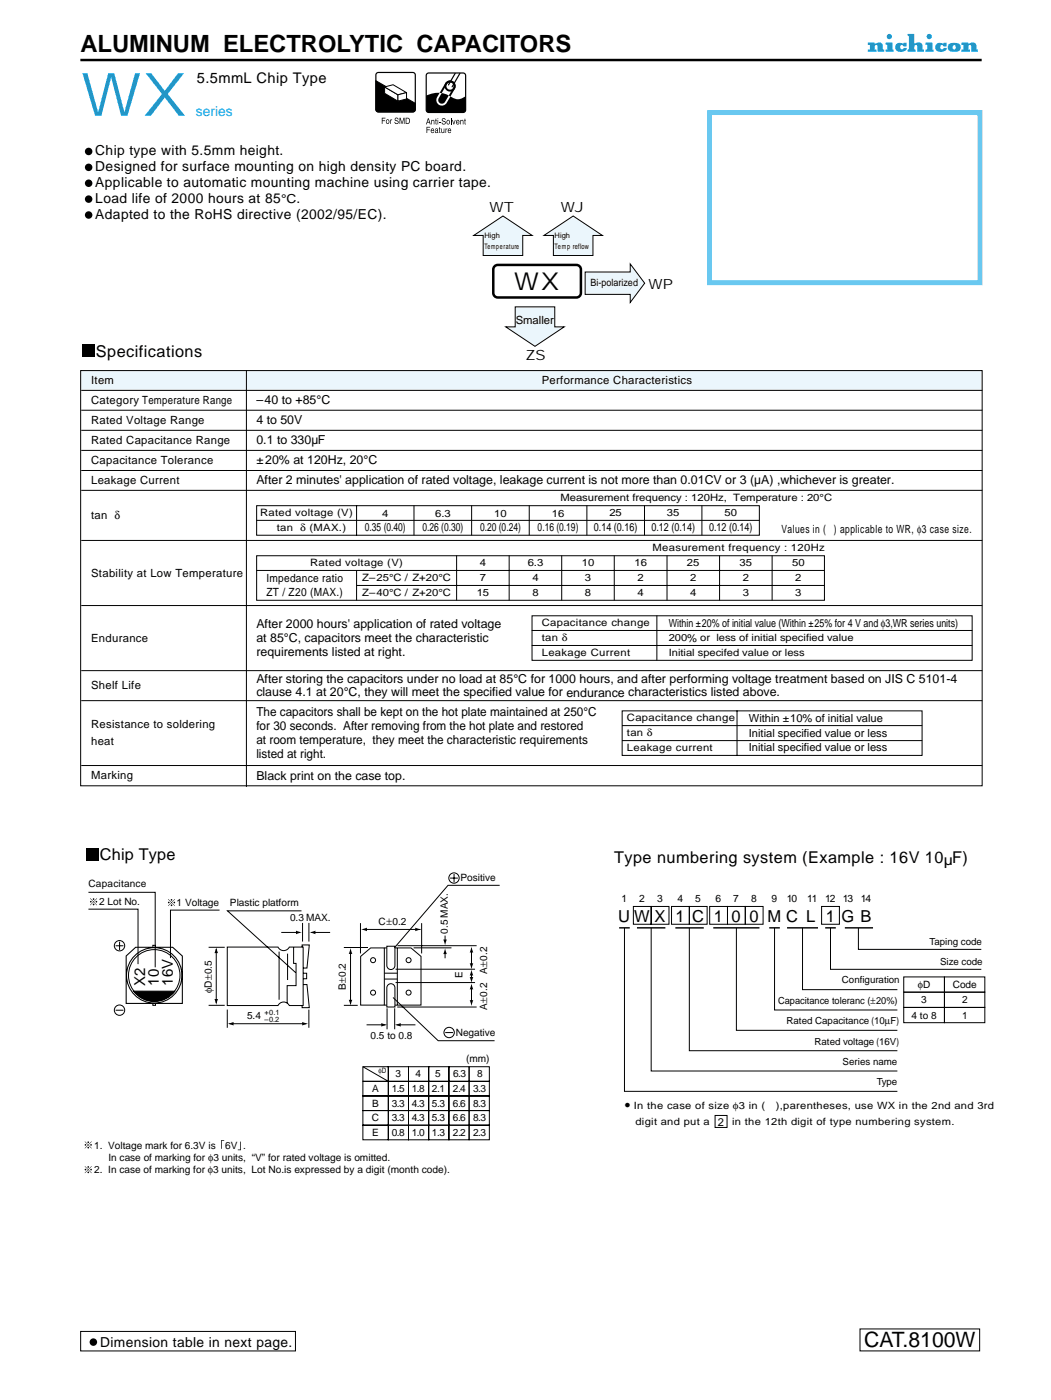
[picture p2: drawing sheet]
<svg xmlns="http://www.w3.org/2000/svg" width="210mm" height="280mm" viewBox="0 0 210 280" stroke-linecap="round" stroke-linejoin="round" font-family="sans-serif">
<defs><g id="words">
<text font-size="12" fill="#00a3e8" x="16.2" y="23.1">WX</text>
<text font-size="4.9" x="102.7" y="57.9">WX</text>
<text font-size="4.7" x="16.1" y="10.5">ALUMINUM ELECTROLYTIC CAPACITORS</text>
<text font-size="4.2" x="172.6" y="269.2">CAT.8100W</text>
<g font-size="3.3">
<text x="123.5" y="184.1">U</text>
<text x="126.7" y="184.1">W</text>
<text x="130.7" y="184.1">X</text>
<text x="134.9" y="184.1">1</text>
<text x="138.2" y="184.1">C</text>
<text x="142.6" y="184.1">1</text>
<text x="146.1" y="184.1">0</text>
<text x="149.7" y="184.1">0</text>
<text x="153.3" y="184.1">M C L</text>
<text x="164.9" y="184.1">1</text>
<text x="168.1" y="184.1">G B</text>
</g>
<g font-size="3.2">
<text x="19.2" y="71.3">Specifications</text>
<text x="20" y="171.9">Chip Type</text>
<text x="122.6" y="172.5">Type numbering system (Example : 16V 10µF)</text>
</g>
<g font-size="3">
<text x="29" y="197" transform="rotate(-90 29 197)">X2</text>
<text x="31.7" y="197" transform="rotate(-90 31.7 197)">10</text>
<text x="34.5" y="197" transform="rotate(-90 34.5 197)">16V</text>
</g>
<text font-size="2.9" x="39.3" y="16.6">5.5mmL Chip Type</text>
<text font-size="2.8" fill="#00a3e8" x="39.1" y="23.1">series</text>
<g font-size="2.8">
<text x="19" y="31.1">Chip type with 5.5mm height.</text>
<text x="19" y="34.2">Designed for surface mounting on high density PC board.</text>
<text x="19" y="37.4">Applicable to automatic mounting machine using carrier tape.</text>
<text x="19" y="40.6">Load life of 2000 hours at 85°C.</text>
<text x="19" y="43.8">Adapted to the RoHS directive (2002/95/EC).</text>
<text x="97.8" y="42.3">WT</text>
<text x="112" y="42.3">WJ</text>
<text x="129.5" y="57.7">WP</text>
<text x="104.9" y="71.9">ZS</text>
<text x="124.9" y="221.9">•</text>
<text x="20" y="269.2">Dimension table in next page.</text>
</g>
<g font-size="2.5">
<text x="51.2" y="80.8">–40 to +85°C</text>
<text x="51.2" y="84.8">4 to 50V</text>
<text x="51.2" y="88.6">0.1 to 330µF</text>
<text x="51.2" y="92.8">±20% at 120Hz, 20°C</text>
<text x="51.2" y="96.6">After 2 minutes' application of rated voltage, leakage current is not more than 0.01CV or 3 (µA) ,whichever is greater.</text>
<text x="51.2" y="125.5">After 2000 hours' application of rated voltage</text>
<text x="51.2" y="128.3">at 85°C, capacitors meet the characteristic</text>
<text x="51.2" y="131">requirements listed at right.</text>
<text x="51.2" y="136.4">After storing the capacitors under no load at 85°C for 1000 hours, and after performing voltage treatment based on JIS C 5101-4</text>
<text x="51.2" y="139.1">clause 4.1 at 20°C, they will meet the specified value for endurance characteristics listed above.</text>
<text x="51.2" y="143.1">The capacitors shall be kept on the hot plate maintained at 250°C</text>
<text x="51.2" y="145.9">for 30 seconds. After removing from the hot plate and restored</text>
<text x="51.2" y="148.6">at room temperature, they meet the characteristic requirements</text>
<text x="51.2" y="155.8">Black print on the case top.</text>
<text x="51.2" y="151.4">listed at right.</text>
</g>
<g font-size="2.3">
<text x="103" y="64.7">Smaller</text>
<text x="18.2" y="76.8">Item</text>
<text x="108.2" y="76.8">Performance Characteristics</text>
<text x="18.2" y="80.8">Category Temperature Range</text>
<text x="18.2" y="84.8">Rated Voltage Range</text>
<text x="18.2" y="88.8">Rated Capacitance Range</text>
<text x="18.2" y="92.7">Capacitance Tolerance</text>
<text x="18.2" y="96.7">Leakage Current</text>
<text x="18.2" y="103.7">tan δ</text>
<text x="72.9" y="106.2">0.35 (0.40)</text>
<text x="84.4" y="106.2">0.26 (0.30)</text>
<text x="95.9" y="106.2">0.20 (0.24)</text>
<text x="107.4" y="106.2">0.16 (0.19)</text>
<text x="118.6" y="106.1">0.14 (0.16)</text>
<text x="130.1" y="106.1">0.12 (0.14)</text>
<text x="141.6" y="106.1">0.12 (0.14)</text>
<text x="156.1" y="106.5">Values in (</text>
<text x="166.6" y="106.5">) applicable to WR, φ3 case size.</text>
<text x="18.2" y="115.2">Stability at Low Temperature</text>
<text x="53.2" y="116.3">Impedance ratio</text>
<text x="53.2" y="119.1">ZT / Z20 (MAX.)</text>
<text x="18.2" y="128.2">Endurance</text>
<text x="18.2" y="137.7">Shelf Life</text>
<text x="18.2" y="145.5">Resistance to soldering</text>
<text x="18.2" y="148.9">heat</text>
<text x="18.2" y="155.7">Marking</text>
</g>
<g font-size="2.2">
<text x="133.6" y="125.3">Within ±20% of initial value (Within ±25% for 4 V and φ3,WR series units)</text>
<text x="149.6" y="144.3">Within ±10% of initial value</text>
<text x="149.6" y="147.2">Initial specified value or less</text>
<text x="149.6" y="150.1">Initial specified value or less</text>
<text x="143.4" y="224.9">2</text>
</g>
<g font-size="2">
<text x="117.9" y="57.2">Bi-polarized</text>
<text x="111.9" y="100">Measurement frequency : 120Hz, Temperature : 20°C</text>
<text x="52" y="103.1">Rated voltage (V)</text>
<text x="55.3" y="106.1">tan</text>
<text x="60" y="106.1">δ (MAX.)</text>
<text x="76.3" y="103.2">4</text>
<text x="86.9" y="103.2">6.3</text>
<text x="98.7" y="103.2">10</text>
<text x="110.2" y="103.2">16</text>
<text x="121.7" y="103.1">25</text>
<text x="133.2" y="103.1">35</text>
<text x="144.7" y="103.1">50</text>
<text x="62" y="113.1">Rated voltage (V)</text>
<text x="95.8" y="113.1">4</text>
<text x="105.4" y="113.1">6.3</text>
<text x="116.2" y="113.1">10</text>
<text x="126.7" y="113.1">16</text>
<text x="130.3" y="110">Measurement frequency : 120Hz</text>
<text x="137.2" y="113.1">25</text>
<text x="147.7" y="113.1">35</text>
<text x="158.2" y="113.1">50</text>
<text x="72.3" y="116.1">Z–25°C / Z+20°C</text>
<text x="72.3" y="119.1">Z–40°C / Z+20°C</text>
<text x="95.2" y="119.1">15</text>
<text x="95.8" y="116.1">7</text>
<text x="106.3" y="116">4</text>
<text x="106.3" y="119.1">8</text>
<text x="116.8" y="116">3</text>
<text x="116.8" y="119.1">8</text>
<text x="127.3" y="116">2</text>
<text x="127.3" y="119.1">4</text>
<text x="137.8" y="116">2</text>
<text x="137.8" y="119.1">4</text>
<text x="148.3" y="116">2</text>
<text x="148.3" y="119.1">3</text>
<text x="158.8" y="116">2</text>
<text x="158.8" y="119.1">3</text>
<text x="108.2" y="125.1">Capacitance change</text>
<text x="108.2" y="131.1">Leakage Current</text>
<text x="108.2" y="128.1">tan δ</text>
<text x="133.6" y="128.2">200% or less of initial specified value</text>
<text x="133.6" y="131.1">Initial specifed value or less</text>
<text x="125.2" y="144.1">Capacitance change</text>
<text x="125.2" y="147.1">tan δ</text>
<text x="125.2" y="150.1">Leakage current</text>
<text x="17.7" y="177.3">Capacitance</text>
<text x="92" y="176.1">Positive</text>
<text x="19.8" y="180.9">2 Lot No.</text>
<text x="35.3" y="181.1">1 Voltage</text>
<text x="45.9" y="181.1">Plastic platform</text>
<text x="57.9" y="184">0.3 MAX.</text>
<text x="75.6" y="184.9">C±0.2</text>
<text x="124.1" y="180.2">1</text>
<text x="127.7" y="180.2">2</text>
<text x="131.2" y="180.2">3</text>
<text x="135.3" y="180.2">4</text>
<text x="138.8" y="180.2">5</text>
<text x="142.9" y="180.2">6</text>
<text x="146.5" y="180.2">7</text>
<text x="150" y="180.2">8</text>
<text x="154.1" y="180.2">9</text>
<text x="157.2" y="180.2">10</text>
<text x="161.2" y="180.2">11</text>
<text x="164.8" y="180.2">12</text>
<text x="168.3" y="180.2">13</text>
<text x="171.9" y="180.2">14</text>
<text x="89.5" y="186.6" transform="rotate(-90 89.5 186.6)">0.5 MAX.</text>
<text x="69.1" y="197.9" transform="rotate(-90 69.1 197.9)">B±0.2</text>
<text x="92.3" y="195.5" transform="rotate(-90 92.3 195.5)">E</text>
<text x="97.3" y="194.7" transform="rotate(-90 97.3 194.7)">A±0.2</text>
<text x="183.3" y="197.5">φD</text>
<text x="190.3" y="197.5">Code</text>
<text x="42.3" y="198.5" transform="rotate(-90 42.3 198.5)">φD±0.5</text>
<text x="49.3" y="203.7">5.4</text>
<text x="97.3" y="201.8" transform="rotate(-90 97.3 201.8)">A±0.2</text>
<text x="182" y="203.5">4 to 8</text>
<text x="184" y="200.5">3</text>
<text x="192.2" y="200.5">2</text>
<text x="192.2" y="203.5">1</text>
<text x="74" y="207.6">0.5 to 0.8</text>
<text x="91" y="207">Negative</text>
<text x="79" y="215.3">3</text>
<text x="82.9" y="215.3">4</text>
<text x="86.9" y="215.3">5</text>
<text x="90.5" y="215.3">6.3</text>
<text x="93.1" y="212.3">(mm)</text>
<text x="95.3" y="215.3">8</text>
<text x="74.3" y="218.2">A</text>
<text x="74.3" y="221.1">B</text>
<text x="78.2" y="218.2">1.5</text>
<text x="78.2" y="221.1">3.3</text>
<text x="82.3" y="218.2">1.8</text>
<text x="82.3" y="221.1">4.3</text>
<text x="86.3" y="218.2">2.1</text>
<text x="86.3" y="221.1">5.3</text>
<text x="90.5" y="218.2">2.4</text>
<text x="90.5" y="221.1">6.6</text>
<text x="94.5" y="218.2">3.3</text>
<text x="94.5" y="221.1">8.3</text>
<text x="126.6" y="221.6">In the case of size φ3 in (</text>
<text x="154.9" y="221.6">),parentheses, use WX in the 2nd and 3rd</text>
<text x="74.3" y="224.1">C</text>
<text x="74.3" y="227.1">E</text>
<text x="78.2" y="224.1">3.3</text>
<text x="78.2" y="227.1">0.8</text>
<text x="82.3" y="224.1">4.3</text>
<text x="82.3" y="227.1">1.0</text>
<text x="86.3" y="224.1">5.3</text>
<text x="86.3" y="227.1">1.3</text>
<text x="90.5" y="224.1">6.6</text>
<text x="90.5" y="227.1">2.2</text>
<text x="94.5" y="224.1">8.3</text>
<text x="94.5" y="227.1">2.3</text>
<text x="126.9" y="224.8">digit and put a</text>
<text x="146.2" y="224.8">in the 12th digit of type numbering system.</text>
<text x="18.8" y="229.5">1. Voltage mark for 6.3V is</text>
<text x="21.7" y="232">In case of marking for φ3 units, “V” for rated voltage is omitted.</text>
<text x="45" y="229.5">6V .</text>
<text x="18.8" y="234.5">2. In case of marking for φ3 units, Lot No.is expressed by a digit (month code).</text>
</g>
<g font-size="1.9">
<text x="185.7" y="188.8">Taping code</text>
<text x="168.2" y="196.5">Configuration</text>
<text x="187.8" y="192.8">Size code</text>
<text x="155.4" y="200.6">Capacitance toleranc (±20%)</text>
<text x="157.1" y="204.7">Rated Capacitance (10µF)</text>
<text x="162.7" y="208.7">Rated voltage (16V)</text>
<text x="168.3" y="212.8">Series name</text>
<text x="175.1" y="216.9">Type</text>
</g>
<g font-size="1.5">
<text x="96.7" y="47.6">High</text>
<text x="110.8" y="47.6">High</text>
<text x="96.7" y="49.7">Temperature</text>
<text x="110.8" y="49.7">Temp reflow</text>
<text x="52.8" y="202.7">+0.1</text>
<text x="52.8" y="204.2">–0.2</text>
<text x="75.6" y="214.4">φD</text>
</g>
</g></defs>
<path d="M171.8 265.6h23.9v4.3h-23.9z" fill="none" stroke="#000" stroke-width=".2"/>
<path d="M16.1 12h180" fill="none" stroke="#000" stroke-width=".49"/>
<g fill="#00a3e8">
<path d="M176.9 8.5h1.3v1.4h.3v.5h-1.6v-.5h.3v-.9h-.3z"/>
<path d="M173.3 8.5h1.4v.2a1.32 1.32 0 0 1 1.5 .1l.1 1 .3 .1v.5h-1.3v-1.2l-.3-.2-.3 .3v.6h.3v.5h-1.7v-.5h.4v-.9h-.4z"/>
<path d="M192 8.5h1.4v.2a1.32 1.32 0 0 1 1.5 .1l.1 1 .3 .1v.5h-1.3l-.1-1.2-.2-.2-.3 .3v.6h.3v.5h-1.7v-.5h.4v-.9h-.4z"/>
<path d="M184.9 8.5h1.3v1.4h.2v.5h-1.5v-.5h.3v-.9h-.3z"/>
<path d="M179.1 8.7l.6-.2 .6 .2 .2-.2h.6v.8h-.6l-.2-.2a.4 .4 0 0 0-.5 .3 .4 .4 0 0 0 .5 .4l.2-.2h.6a1.26 1.26 0 0 1-1.8 .7 .91 .91 0 0 1-.2-1.6z"/>
<path d="M187.1 8.7l.6-.2 .6 .2 .2-.2h.6v.8h-.6l-.2-.2a.4 .4 0 0 0-.5 .3 .4 .4 0 0 0 .5 .4l.2-.2h.6a1.26 1.26 0 0 1-1.8 .7 .91 .91 0 0 1-.2-1.6z"/>
<path d="M181.3 6.8h1.3v1.8a1.41 1.41 0 0 1 1.6 .2v1l.3 .1v.5h-1.3l-.1-1.4a.32 .32 0 0 0-.5 .3v.5l.3 .2v.4h-1.6v-.4l.2-.2v-2.6h-.2z"/>
<path d="M189.5 8.8l1.1-.2a.96 .96 0 0 1 1.3 .9 .96 .96 0 0 1-1.3 .9 .97 .97 0 0 1-1.2-.4 .97 .97 0 0 1 .1-1.2zM190.4 9.1a.43 .43 0 0 0-.2 .5 .43 .43 0 0 0 .5 .3 .43 .43 0 0 0 .2-.6 .43 .43 0 0 0-.5-.2z"/>
<circle cx="177.6" cy="7.3" r=".53"/>
<circle cx="185.6" cy="7.3" r=".53"/>
</g>
<g fill="none" stroke="#000" stroke-width=".2">
<path d="M17.7 178.3h13.3v15M17.7 181.7h9.9v11M41.7 189.3h3.2M43.8 181.9h-9.8v9.5M45.4 189.2h10.1a1.25 1.25 0 0 0 1.1 .8 1.25 1.25 0 0 0 1.2-.8h2.7v11.7h-2.7a1.26 1.26 0 0 0-1.2-.7 1.26 1.26 0 0 0-1.1 .7h-10.1zM55.7 190.2v9.6M57.4 190.6v5.2M58.6 189.2v3.3h.5v4.5h-1.8v3.5M60.2 182h-14.8l13.7 12.4M60.3 189.2v-.4h1.5l-.5 4.6h-.8M60.4 184.4v3.7M60.5 194.5h.7v1.1h-.7"/>
<path d="M60.5 196.7h.8l.5 4.7h-1.5v-.5M61.7 184.4v3.7M76.8 189.4h2.6M124.7 185.4v32.7h54.5M126.5 181.1h3.6v3.6h-3.6zM130.1 185.4v28.6h49.1M130.1 181.1h3.5v3.6h-3.5zM134.1 181.1h3.6v3.6h-3.6zM137.7 181.1h3.5v3.6h-3.5zM137.7 185.4v24.6h41.5M141.7 181.1h3.6v3.6h-3.6zM145.3 181.1h3.5v3.6h-3.5z"/>
<path d="M147.1 185.4v20.5h32.1M148.8 181.1h3.6v3.6h-3.6zM154.7 185.4v16.4h24.5M160.3 185.4v12.4h18.9M164.1 181.1h3.5v3.6h-3.5zM165.9 185.4v8.3h30.1M171.4 185.4v4.3h24.6M180.5 195.2h8.1v3.1h-8.1zM180.5 198.3h8.1v3h-8.1zM188.6 195.2h8.1v3.1h-8.1zM188.6 198.3h8.1v3h-8.1zM41.7 200.9h3.2"/>
<path d="M45.4 201.7v3.7M61.7 201.7v3.7M76.8 200.8h2.6M180.5 201.3h8.1v3.1h-8.1zM188.6 201.3h8.1v3.1h-8.1z"/>
<circle cx="30.8" cy="194.9" r="5.1"/>
</g>
<path d="M123.7 185.4h2.1M127.2 185.4h5.7M134.9 185.4h5.7M142.5 185.4h9.2M153.6 185.4h2.2M157.2 185.4h6.2M164.8 185.4h2.1M168.7 185.4h5.7" fill="none" stroke="#000" stroke-width=".28"/>
<g fill="none" stroke="#000" stroke-width=".21">
<path d="M25.2 191l1.9-1.7h7.4l1.9 1.7v9.5h-11.2z"/>
<circle cx="30.8" cy="194.9" r="5.5"/>
</g>
<path d="M26.7 198.1h8.2a5.1 5.1 0 0 1-8.2 0z" fill="#000" stroke="#000" stroke-width=".2"/>
<g fill="#fff" stroke="#000" stroke-width=".2">
<path d="M77.3 189.1h1.6v3.8a.81 .81 0 0 1-.8 .8 .81 .81 0 0 1-.8-.8z"/>
<path d="M77.5 196.8a.81 .81 0 0 1 .9-.2 .81 .81 0 0 1 .5 .8v3.8h-1.6v-3.8z"/>
</g>
<g fill="none" stroke="#000" stroke-width=".2">
<path d="M89.9 175.5h1.5M90.7 174.6v1.7M99.8 176.9h-10.3l-10.8 12.5M23.1 189h1.5M23.9 188.2v1.6M30.5 189.2v-.3h.5v.4M43.2 189.6v10.8M56.2 186.3h3.7M62.2 186.3h3.7M68.7 189.3h4.8M70 189.8v10.8M72 184.5v6"/>
<path d="M72 191.1l2-1.7h2.8v11.4h-4.8zM72.5 185.7h11.5M76.8 194.5h2.6M76.8 195.6h2.6M78.5 199.3l9 8.7h11.3M79 193.7h15.9M79 196.3h15.9M79.4 189.4h2.7l2 1.7v9.7h-4.7zM79.4 189h15.8M82.6 189.4h7.6M84.2 184.5v6M88.9 187v1.1"/>
<path d="M88.9 190.3v1.2M94.2 189.6v3.7M94.2 194.4v1.2M94.2 196.9v3.8M23.1 201.9h1.5M30.5 200.5v.4h.6v-.3M45.8 204.6h15.4M68.7 200.9h2.7M72.5 213.2h5.1v2.9h-5.1zM72.5 216.1h5.1v2.9h-5.1zM72.5 219h5.1v2.9h-5.1zM72.5 213.2l5.1 2.9"/>
<path d="M73.2 204.8h3.8M77.3 201.5v4.2M77.6 213.2h4v2.9h-4zM77.6 216.1h4v2.9h-4zM77.6 219h4v2.9h-4zM78.8 201.5v4.2M79.2 204.8h3.8M79.3 201.2h15.9M81.6 213.2h4v2.9h-4zM81.6 216.1h4v2.9h-4zM81.6 219h4v2.9h-4zM85.6 213.2h4.1v2.9h-4.1z"/>
<path d="M85.6 216.1h4.1v2.9h-4.1zM85.6 219h4.1v2.9h-4.1zM88.9 206.3h1.6M89.7 213.2h4v2.9h-4zM89.7 216.1h4v2.9h-4zM89.7 219h4v2.9h-4zM93.7 213.2h4v2.9h-4zM93.7 216.1h4v2.9h-4zM93.7 219h4v2.9h-4zM72.5 221.9h5.1v2.9h-5.1zM72.5 224.8h5.1v3h-5.1zM77.6 221.9h4v2.9h-4z"/>
<path d="M77.6 224.8h4v3h-4zM81.6 221.9h4v2.9h-4zM81.6 224.8h4v3h-4zM85.6 221.9h4.1v2.9h-4.1zM85.6 224.8h4.1v3h-4.1zM89.7 221.9h4v2.9h-4zM89.7 224.8h4v3h-4zM93.7 221.9h4v2.9h-4zM93.7 224.8h4v3h-4z"/>
<circle cx="90.7" cy="175.5" r="1.03"/>
<circle cx="23.9" cy="189" r="1.03"/>
<circle cx="74.5" cy="191.9" r=".5"/>
<circle cx="74.5" cy="198.4" r=".5"/>
<circle cx="81.6" cy="191.9" r=".5"/>
<circle cx="81.6" cy="198.4" r=".5"/>
<circle cx="23.9" cy="201.9" r="1.03"/>
<circle cx="89.7" cy="206.3" r="1.03"/>
</g>
<g fill="#000">
<path d="M43.2 189.3l.3 1.2h-.7zM59.1 186l1.2 .3-1.2 .4zM61.8 186.3l1.2-.3v.7zM70 189.4l.4 1.2h-.7zM72.1 185.7l1.2-.3v.7zM82.9 185.4l1.2 .3-1.2 .4zM88.9 189.5l.3 1.1h-.7zM88.5 187.7h.7l-.3 1.2zM94.2 189.1l.3 1.2h-.7zM94.2 196.5l.3 1.2h-.7zM94.2 193.7l.3 1.2h-.7zM93.8 192.5h.7l-.3 1.2z"/>
<path d="M93.8 195.2h.7l-.3 1.2zM42.8 199.6h.7l-.3 1.2zM45.4 204.6l1.2-.4v.7zM60.4 204.2l1.2 .4-1.2 .3zM69.7 199.8h.7l-.4 1.2zM76.1 204.4l1.2 .4-1.2 .3zM78.8 204.8l1.2-.4v.7zM93.8 199.9h.7l-.3 1.2zM44.1 227.8h.7v.2h-.5v1.6h-.2zM48 228.1h.1v1.7h-.6v-.1h.5z"/>
<path d="M18 180.2a.17 .17 0 0 1 .3 0 .17 .17 0 0 1-.3 0zM18.5 179.7a.2 .2 0 0 1 .4 0 .2 .2 0 0 1-.4 0zM18.6 180.6h.2v.3h-.2zM19.1 180.2a.17 .17 0 0 1 .3 0 .17 .17 0 0 1-.3 0zM18 179.5l.7 .6 .7-.6-.7 .7 .6 .7-.6-.6-.7 .6 .6-.7z"/>
<path d="M33.5 180.3a.2 .2 0 0 1 .4 0 .2 .2 0 0 1-.4 0zM34.1 179.8a.17 .17 0 0 1 .3 0 .17 .17 0 0 1-.3 0zM34.1 180.8h.3v.2h-.3zM34.7 180.3a.17 .17 0 0 1 .3 0 .17 .17 0 0 1-.3 0zM33.5 179.7l.8 .6 .6-.7-.6 .7 .7 .7-.7-.6-.7 .7 .6-.8z"/>
<path d="M16.9 228.8a.17 .17 0 0 1 .3 0 .17 .17 0 0 1-.3 0zM17.5 228.2a.17 .17 0 0 1 .3 0 .17 .17 0 0 1-.3 0zM17.5 229.2h.2v.3l-.2-.1zM18 228.8a.2 .2 0 0 1 .4 0 .2 .2 0 0 1-.4 0zM16.9 228.1l.7 .6 .7-.6-.6 .7 .6 .6-.7-.6-.6 .7 .6-.7z"/>
<path d="M16.9 233.7a.17 .17 0 0 1 .3 0 .17 .17 0 0 1-.3 0zM17.5 233.2a.17 .17 0 0 1 .3 0 .17 .17 0 0 1-.3 0zM17.5 234.1h.2v.3h-.2zM18 233.7a.2 .2 0 0 1 .4 0 .2 .2 0 0 1-.4 0zM16.9 233.1l.7 .6 .7-.7-.6 .7 .6 .7-.7-.6-.6 .6 .6-.7z"/>
<circle cx="17.7" cy="39.8" r=".75"/>
<circle cx="17.7" cy="33.4" r=".75"/>
<circle cx="17.7" cy="36.6" r=".75"/>
<circle cx="17.7" cy="30.3" r=".75"/>
<circle cx="17.7" cy="43" r=".75"/>
</g>
<path d="M75.1 14.7l.5-.2h7.1l.2 .5v7.1l-.5 .3-7.1-.1-.2-.4z" fill="#fff" stroke="#000" stroke-width=".24"/>
<path d="M75.1 16.1l7.8 4.5v1.5l-.5 .3-7.1-.1-.2-.4z" fill="#000" stroke="#000" stroke-width=".2"/>
<g fill="#fff" stroke="#000" stroke-width=".2">
<path d="M76.8 17.4l2.7 1.5v1.3l-2.7-1.6z"/>
<path d="M76.8 17.4l1.7-.5 2.7 1.6-1.7 .4z"/>
<path d="M79.5 18.9l1.7-.4v1.3l-1.7 .4z"/>
</g>
<g fill="#000">
<path d="M76.3 23.5h.7v.2h-.6v.4h.5v.1h-.5v.6h-.1zM77.9 23.9l.2 .1 .2-.2-.2 .4v.6h-.2zM79 23.6h.4l.2 .3-.4-.3-.2 .3 .5 .2a.41 .41 0 0 1-.2 .7 .41 .41 0 0 1-.5-.4l.4 .2 .3-.2-.6-.4zM79.8 23.5h.2l.3 1.1 .3-1.1h.2v1.3h-.1v-1.1l-.3 1.1h-.2l-.3-1.1v1.1h-.1z"/>
<path d="M77.2 23.9a.42 .42 0 0 1 .6 .4 .42 .42 0 0 1-.6 .4 .6 .6 0 0 1 0-.8zM77.3 24v.6a.29 .29 0 0 0 .3-.3 .29 .29 0 0 0-.3-.3z"/>
<path d="M81 23.5h.4a.65 .65 0 0 1 .5 .6 .65 .65 0 0 1-.5 .7h-.4zM81.2 23.7v.9a.48 .48 0 0 0 .5-.5 .48 .48 0 0 0-.5-.4z"/>
</g>
<path d="M85.2 14.8l.4-.2 7.1 .1 .3 .4-.1 7.1-.4 .3-7.1-.1-.3-.4z" fill="#fff" stroke="#000" stroke-width=".24"/>
<path d="M85.1 19.1a5.1 5.1 0 0 1 5.4 .5 2.14 2.14 0 0 0 2.5-.4v2.8l-.3 .4-7.1 .1-.4-.3-.1-.2z" fill="#000"/>
<path d="M90.9 14.7l-1.3 2.3M91.9 14.7l-1.6 2.7" fill="none" stroke="#000" stroke-width=".24"/>
<circle cx="89.9" cy="17.2" r=".92" fill="none" stroke="#000" stroke-width=".38"/>
<path d="M87.8 18.6h.4l-.6 1a.73 .73 0 0 0 .3 1 .73 .73 0 0 0 1-.2l.7-1.3 .4 .2-.8 1.3a1.11 1.11 0 0 1-1.5 .4 1.11 1.11 0 0 1-.4-1.6z" fill="#fff"/>
<g fill="#000">
<path d="M89.1 16.4a1.11 1.11 0 0 1 1.5-.1 1.11 1.11 0 0 1 .2 1.5l-.8 1.5-.4-.2 .9-1.5a.73 .73 0 0 0-.2-1 .73 .73 0 0 0-1 .2l-1.1 1.8h-.4zM85.2 25.3h.7v.2h-.6v.4h.5v.1h-.5v.6h-.1zM86.1 24l.2 .1 .2-.2 .2 .2 .1 .8h-.2v-.8h-.1l-.2 .1v.7h-.2zM87 23.7l.2 .3-.1 .1 .1 .8-.2-.1v-.7h-.1zM87.7 24.3h.3v.2h-.3zM87.7 25.4l.3 .3-.1 .1 .1 .8-.2-.1-.1-.7h-.1zM88.1 25.7h.2v.6l.1 .2 .2-.2v-.6h.1v.9l-.1-.2-.2 .2-.2-.1zM88.4 23.7h.5l.1 .3-.4-.3-.2 .3 .5 .3a.41 .41 0 0 1-.2 .6 .41 .41 0 0 1-.5-.4l.4 .3 .3-.3-.6-.4zM89 25.7l.1 .1 .2-.1-.2 .4v.5h-.1zM90 23.6h.2v1.3h-.2zM90.3 24h.1l.2 .7 .3-.7h.1l-.3 .9h-.1zM91.9 24l.2 .1 .2-.2 .2 .2 .1 .8h-.2v-.8h-.1l-.2 .1v.7h-.2z"/>
<path d="M92.8 23.7l.2 .3-.1 .1 .1 .8-.2-.1v-.7h-.1z"/>
<path d="M85.5 23.6h.1l.4 1.3h-.1l-.1-.4h-.5l-.1 .4h-.1zM85.5 23.8l-.1 .6h.3z"/>
<path d="M86.2 25.7h.4l.1 .2v.3h-.5l.2 .3 .3-.2-.3 .3a.5 .5 0 0 1-.4-.4 .5 .5 0 0 1 .2-.5zM86.2 25.9v.2h.4l-.1-.2z"/>
<path d="M86.9 25.8l.3-.1h.2l.2 .9-.2-.1h-.5v-.4l.4-.2-.1-.1-.3 .2zM87 26.2l.1 .3 .2-.1v-.3z"/>
<path d="M87.4 24h.1v.9h-.1zM87.4 23.6h.1v.2h-.1z"/>
<path d="M89.3 24a.42 .42 0 0 1 .6 .4 .42 .42 0 0 1-.6 .4 .6 .6 0 0 1 0-.8zM89.4 24.1v.6a.29 .29 0 0 0 .3-.3 .29 .29 0 0 0-.3-.3z"/>
<path d="M89.6 25.7h.4l.1 .2v.3h-.5l.2 .3 .3-.2-.3 .3a.5 .5 0 0 1-.4-.4 .5 .5 0 0 1 .2-.5zM89.6 25.9v.2h.4l-.1-.2z"/>
<path d="M91.2 24h.4l.1 .2 .1 .3h-.6l.2 .3 .4-.2-.4 .3a.5 .5 0 0 1-.3-.4 .5 .5 0 0 1 .1-.5zM91.3 24.2l-.1 .1h.4v-.1z"/>
</g>
<path d="M141.7 22.5h54v34h-54z" fill="none" stroke="#69c8f0" stroke-width=".99" stroke-linecap="butt"/>
<g fill="#000">
<path d="M16.4 68.9h2.4v2.4h-2.4z" fill-rule="evenodd"/>
<path d="M17.2 169.5h2.4v2.4h-2.4z" fill-rule="evenodd"/>
</g>
<g fill="#ebf6fc">
<path d="M49.2 74h147v4h-147z" fill-rule="evenodd"/>
<path d="M16.2 74h33v4h-33z" fill-rule="evenodd"/>
</g>
<g fill="none" stroke="#000" stroke-width=".2">
<path d="M16.2 78h180M49.2 74v83.3M16.2 82h180M16.2 86h180M16.2 90h180M16.2 94h180M16.2 98h180M16.2 108h180M51.2 104h100.5M51.2 114h113.5M71.2 114v6M71.2 117h93.5"/>
<path d="M91.2 111v9M101.7 111v9M112.2 111v9M122.7 111v9M133.2 111v9M143.7 111v9M154.2 111v9M16.2 121h180M16.2 134h180M16.2 140h180M16.2 153h180"/>
</g>
<path d="M98.8 53.2l.6-.3h15.7a.9 .9 0 0 1 .9 .9v4.7a.9 .9 0 0 1-.9 .9h-15.7a.9 .9 0 0 1-.9-.9v-4.7z" fill="none" stroke="#000" stroke-width=".5"/>
<path d="M116.9 54.4h9v-1.5l2.8 3.7-2.8 3.7v-1.5h-9z" fill-rule="evenodd" fill="#ebf6fc"/>
<path d="M116.9 54.4h9v-1.7l2.9 3.9-2.9 3.8v-1.6h-9zM16.1 74.1h180.1v82.9h-180.1zM51.3 101h100.4v6h-100.4zM51.3 111.1h113.4v8.9h-113.4zM71.2 101v6M82.7 101v6M94.2 101v6M105.7 101v6M117.2 101v6M128.7 101v6M140.2 101v6" fill="none" stroke="#000" stroke-width=".2"/>
<path d="M94.8 47l5.6-3.8 5.7 3.8h-1.7v4h-7.8v-4z" fill-rule="evenodd" fill="#ebf6fc"/>
<path d="M94.6 47l5.8-3.8 5.9 3.8h-1.9v4.1h-7.9v-4.1zM106.2 126h88M106.2 129h88M106.3 123h87.9v8.9h-87.9zM131.2 123v9M124.2 145h60M124.2 148h60M124.3 142h59.9v9h-59.9zM147.2 142v9M16.1 266.1h42.9v3.8h-42.9z" fill="none" stroke="#000" stroke-width=".2"/>
<circle cx="18.6" cy="268.2" r=".75" fill="#000"/>
<path d="M108.8 47l5.7-3.8 5.6 3.8h-1.7v4h-7.8v-4z" fill-rule="evenodd" fill="#ebf6fc"/>
<path d="M108.6 47l5.9-3.8 5.8 3.8h-1.9v4.1h-7.9v-4.1zM142.8 222.9h2.4v2.4h-2.4z" fill="none" stroke="#000" stroke-width=".2"/>
<path d="M102.9 61.4h7.8v4h1.8l-5.7 3.7-5.6-3.7h1.7z" fill-rule="evenodd" fill="#ebf6fc"/>
<path d="M102.9 61.3h7.9v4h1.9l-5.9 3.9-5.8-3.9h1.9z" fill="none" stroke="#000" stroke-width=".2"/>
<use href="#words"/>
</svg>
